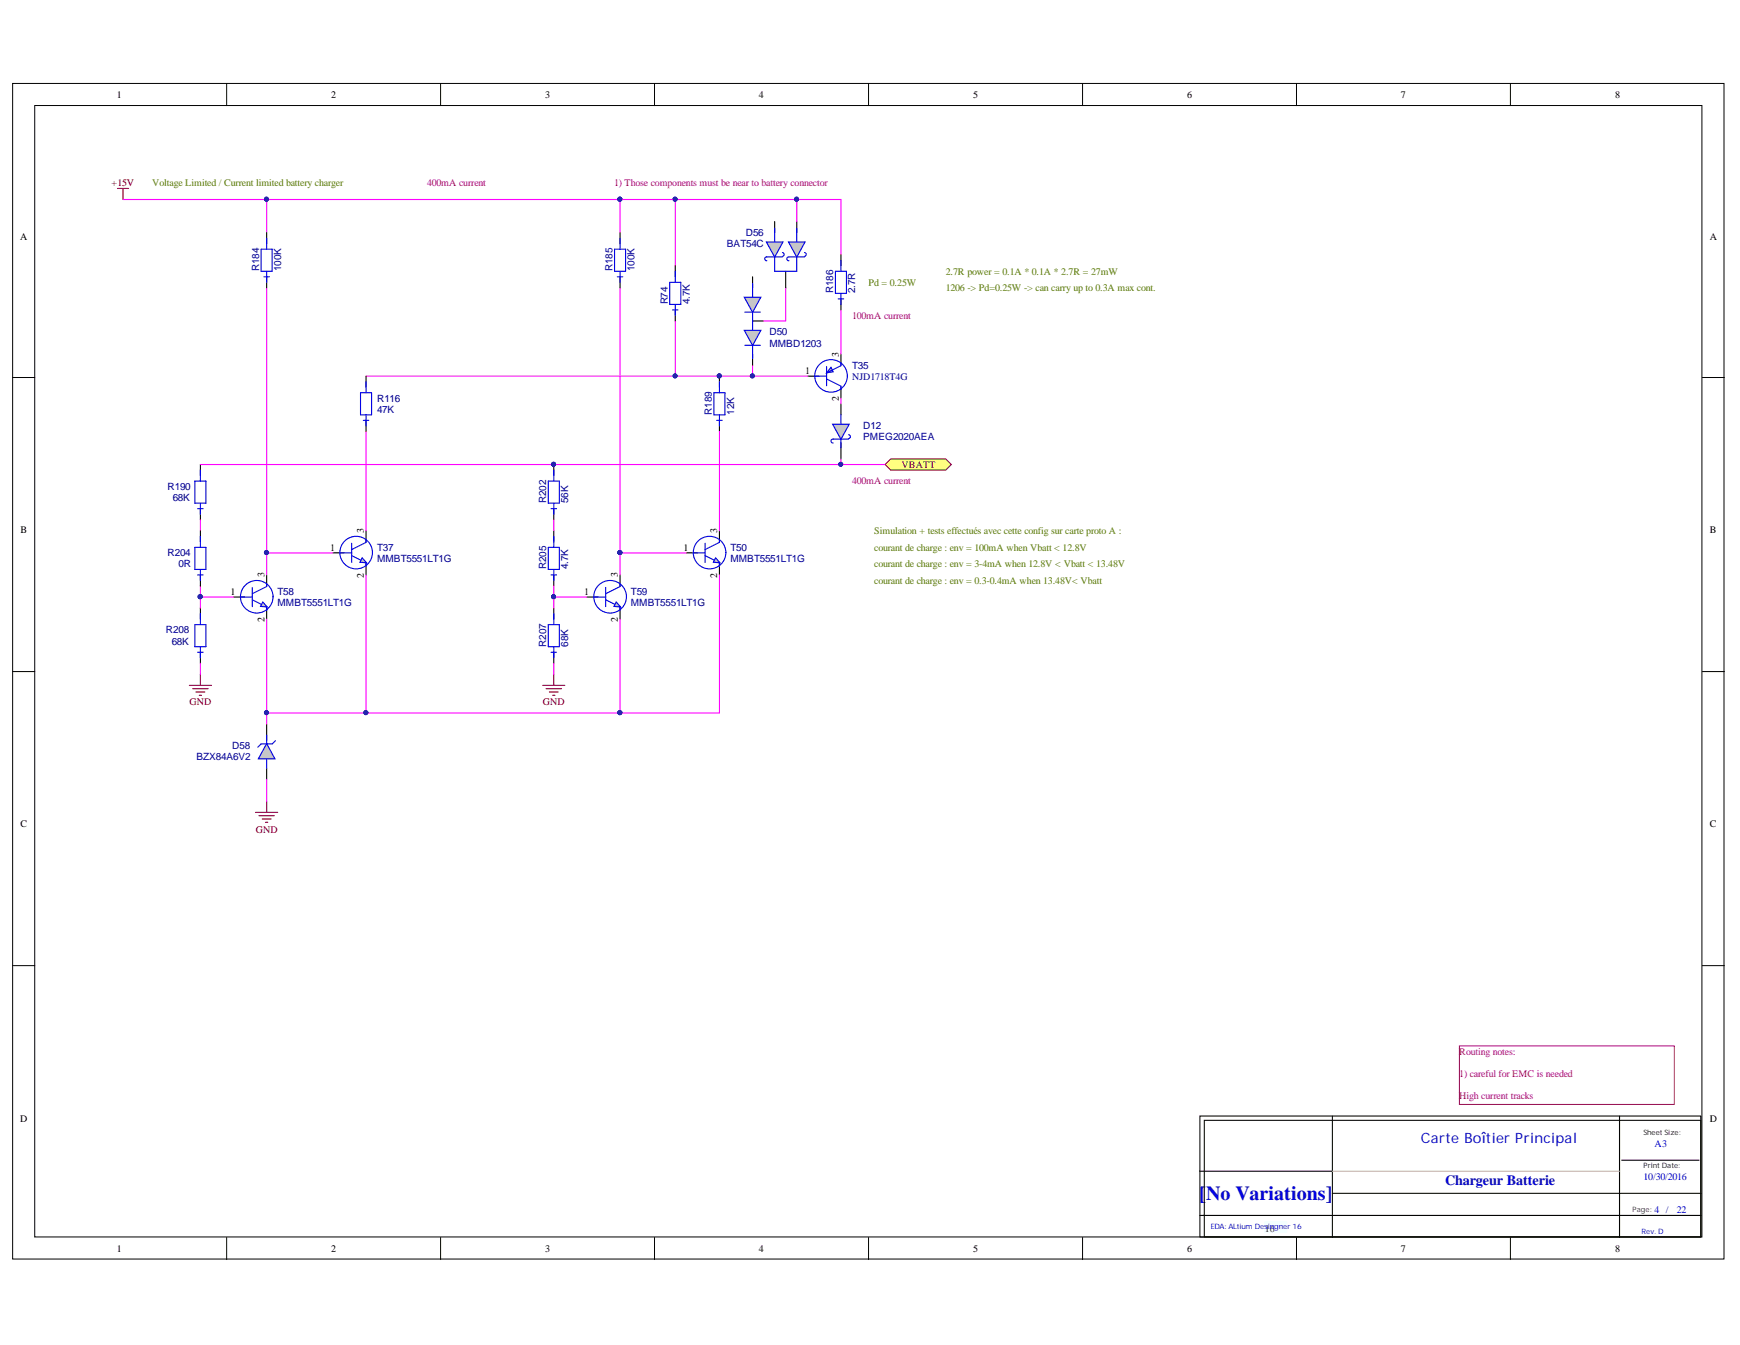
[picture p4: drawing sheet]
<svg xmlns="http://www.w3.org/2000/svg" width="279mm" height="216mm" viewBox="0 0 279 216" stroke-linecap="round" stroke-linejoin="round" font-family="sans-serif">
<defs><g id="words">
<text font-size="3.2" fill="#0000bf" x="192.6" y="192.6">[No Variations]</text>
<g font-size="2.3" fill="#0000bf">
<text x="228.2" y="183.4">Carte Boîtier Principal</text>
<text x="232" y="190.2">Chargeur Batterie</text>
</g>
<g font-size="1.6">
<text x="18.8" y="15.7">1</text>
<text x="53.2" y="15.7">2</text>
<text x="87.5" y="15.7">3</text>
<text x="121.9" y="15.7">4</text>
<text x="156.3" y="15.7">5</text>
<text x="190.6" y="15.7">6</text>
<text x="224.9" y="15.7">7</text>
<text x="259.4" y="15.7">8</text>
<text x="3.2" y="38.5">A</text>
<text x="274.6" y="38.5">A</text>
<text x="134.7" y="57.2" transform="rotate(-90 134.7 57.2)">3</text>
<text x="129.3" y="60">1</text>
<text x="134.7" y="64.4" transform="rotate(-90 134.7 64.4)">2</text>
<text x="3.3" y="85.6">B</text>
<text x="53" y="88.4">1</text>
<text x="58.4" y="85.5" transform="rotate(-90 58.4 85.5)">3</text>
<text x="109.8" y="88.4">1</text>
<text x="115.2" y="85.5" transform="rotate(-90 115.2 85.5)">3</text>
<text x="274.6" y="85.6">B</text>
<text x="37" y="95.5">1</text>
<text x="42.5" y="92.6" transform="rotate(-90 42.5 92.6)">3</text>
<text x="58.4" y="92.7" transform="rotate(-90 58.4 92.7)">2</text>
<text x="93.8" y="95.5">1</text>
<text x="99.2" y="92.6" transform="rotate(-90 99.2 92.6)">3</text>
<text x="115.2" y="92.7" transform="rotate(-90 115.2 92.7)">2</text>
<text x="42.5" y="99.8" transform="rotate(-90 42.5 99.8)">2</text>
<text x="99.2" y="99.8" transform="rotate(-90 99.2 99.8)">2</text>
<text x="3.3" y="132.8">C</text>
<text x="274.6" y="132.8">C</text>
<text x="3.2" y="180">D</text>
<text x="274.6" y="180">D</text>
<text x="18.8" y="200.9">1</text>
<text x="53.2" y="200.9">2</text>
<text x="87.5" y="200.9">3</text>
<text x="121.9" y="200.9">4</text>
<text x="156.3" y="200.9">5</text>
<text x="190.6" y="200.9">6</text>
<text x="224.9" y="200.9">7</text>
<text x="259.4" y="200.9">8</text>
</g>
<g font-size="1.6" fill="#800000">
<text x="17.9" y="29.9">+15V</text>
<text x="144.8" y="75.1">VBATT</text>
<text x="30.4" y="113.2">GND</text>
<text x="87.2" y="113.2">GND</text>
<text x="41.1" y="133.6">GND</text>
</g>
<g font-size="1.6" fill="#567700">
<text x="24.4" y="29.9">Voltage Limited / Current limited battery charger</text>
<text x="139.4" y="45.9">Pd = 0.25W</text>
<text x="151.9" y="44.1">2.7R power = 0.1A * 0.1A * 2.7R = 27mW</text>
<text x="151.9" y="46.7">1206 -&gt; Pd=0.25W -&gt; can carry up to 0.3A max cont.</text>
<text x="140.4" y="88.4">courant de charge : env = 100mA when Vbatt &lt; 12.8V</text>
<text x="140.4" y="85.7">Simulation + tests effectués avec cette config sur carte proto A :</text>
<text x="140.4" y="91">courant de charge : env = 3-4mA when 12.8V &lt; Vbatt &lt; 13.48V</text>
<text x="140.4" y="93.7">courant de charge : env = 0.3-0.4mA when 13.48V&lt; Vbatt</text>
</g>
<g font-size="1.6" fill="#a1006a">
<text x="68.6" y="29.9">400mA current</text>
<text x="98.6" y="29.9">1) Those components must be near to battery connector</text>
<text x="136.8" y="51.1">100mA current</text>
<text x="136.8" y="77.8">400mA current</text>
<text x="234.3" y="169.3">Routing notes:</text>
<text x="234.3" y="172.9">1) careful for EMC is needed</text>
<text x="234.3" y="176.4">High current tracks</text>
</g>
<g font-size="1.6" fill="#000080">
<text x="116.7" y="39.6">BAT54C</text>
<text x="119.7" y="37.9">D56</text>
<text x="41.6" y="43.5" transform="rotate(-90 41.6 43.5)">R184</text>
<text x="45.2" y="43.5" transform="rotate(-90 45.2 43.5)">100K</text>
<text x="98.3" y="43.5" transform="rotate(-90 98.3 43.5)">R185</text>
<text x="101.9" y="43.5" transform="rotate(-90 101.9 43.5)">100K</text>
<text x="133.8" y="47.1" transform="rotate(-90 133.8 47.1)">R186</text>
<text x="137.3" y="47.1" transform="rotate(-90 137.3 47.1)">2.7R</text>
<text x="107.2" y="48.9" transform="rotate(-90 107.2 48.9)">R74</text>
<text x="110.8" y="48.9" transform="rotate(-90 110.8 48.9)">4.7K</text>
<text x="123.5" y="53.8">D50</text>
<text x="123.5" y="55.6">MMBD1203</text>
<text x="136.8" y="59.2">T35</text>
<text x="60.5" y="64.5">R116</text>
<text x="136.8" y="60.9">NJD1718T4G</text>
<text x="60.5" y="66.3">47K</text>
<text x="114.3" y="66.6" transform="rotate(-90 114.3 66.6)">R189</text>
<text x="117.9" y="66.6" transform="rotate(-90 117.9 66.6)">12K</text>
<text x="138.6" y="70.7">PMEG2020AEA</text>
<text x="138.6" y="68.9">D12</text>
<text x="26.9" y="78.7">R190</text>
<text x="27.7" y="80.5">68K</text>
<text x="87.7" y="80.8" transform="rotate(-90 87.7 80.8)">R202</text>
<text x="91.2" y="80.8" transform="rotate(-90 91.2 80.8)">56K</text>
<text x="26.9" y="89.3">R204</text>
<text x="60.5" y="88.4">T37</text>
<text x="117.3" y="88.4">T50</text>
<text x="28.7" y="91">0R</text>
<text x="44.6" y="95.5">T58</text>
<text x="60.5" y="90.2">MMBT5551LT1G</text>
<text x="87.7" y="91.4" transform="rotate(-90 87.7 91.4)">R205</text>
<text x="91.2" y="91.4" transform="rotate(-90 91.2 91.4)">4.7K</text>
<text x="101.3" y="95.5">T59</text>
<text x="117.3" y="90.2">MMBT5551LT1G</text>
<text x="26.6" y="101.7">R208</text>
<text x="44.6" y="97.3">MMBT5551LT1G</text>
<text x="101.3" y="97.3">MMBT5551LT1G</text>
<text x="27.6" y="103.5">68K</text>
<text x="87.7" y="103.8" transform="rotate(-90 87.7 103.8)">R207</text>
<text x="91.2" y="103.8" transform="rotate(-90 91.2 103.8)">68K</text>
<text x="31.5" y="122.1">BZX84A6V2</text>
<text x="37.3" y="120.3">D58</text>
</g>
<g font-size="1.6" fill="#00f">
<text x="265.7" y="184.1">A3</text>
<text x="263.9" y="189.4">10/30/2016</text>
<text x="265.7" y="194.8">4 /</text>
<text x="269.2" y="194.8">22</text>
</g>
<text font-size="1.6" fill="#323543" x="203.1" y="197.8">16</text>
<text font-size="1.2" fill="#172721" x="263.9" y="182.2">Sheet Size:</text>
<text font-size="1.2" fill="#001b31" x="263.9" y="187.5">Print Date:</text>
<g font-size="1.2" fill="#00f">
<text x="194.4" y="197.3">EDA: ALtium Desingner 16</text>
<text x="263.6" y="198.1">Rev. D</text>
</g>
<text font-size="1.2" fill="#323543" x="262.1" y="194.6">Page:</text>
</g></defs>
<g fill="#fff" stroke="#000" stroke-width=".16">
<path d="M2 13.4h274.8v188.7h-274.8z"/>
<path d="M5.6 16.9h267.7v181.7h-267.7z"/>
</g>
<g fill="none" stroke="#000" stroke-width=".16">
<path d="M36.4 13.4v3.6M70.7 13.4v3.6M105.1 13.4v3.6M139.5 13.4v3.6M173.8 13.4v3.6M208.2 13.4v3.6M242.5 13.4v3.6M2 60.6h3.6M273.4 60.6h3.5M2 107.8h3.6M273.4 107.8h3.5M2 155h3.6"/>
<path d="M273.4 155h3.5M36.4 198.6v3.6M70.7 198.6v3.6M105.1 198.6v3.6M139.5 198.6v3.6M173.8 198.6v3.6M208.2 198.6v3.6M242.5 198.6v3.6"/>
</g>
<path d="M42.8 116.2v2.7M42.8 123.3v1.8" fill="none" stroke="#000" stroke-width=".18"/>
<path d="M42.8 119.4l1.3 2.4h-2.6z" fill="#c0c0c0"/>
<path d="M42.8 119.4l1.3 2.4h-2.6zM42.8 118v1.4M44.2 118.9l-.5 .5h-1.8l-.5 .5M42.8 121.9v1.4" fill="none" stroke="#00f" stroke-width=".18"/>
<path d="M41 130.4h3.6M41.6 130.9h2.5M42.1 131.5h1.4M42.6 132h.4M42.8 128.6v1.8" fill="none" stroke="#800000" stroke-width=".18"/>
<path d="M142.1 74.6l.9-.9h8.9l.9 .9-.9 .9h-8.9z" fill-rule="evenodd" fill="#ffff80" stroke="#800000" stroke-width=".16"/>
<path d="M18.9 30.3h1.7M19.8 30.3v1.7" fill="none" stroke="#800000" stroke-width=".18"/>
<path d="M42.8 125.1v3.5" fill="none" stroke="#f0f" stroke-width=".18"/>
<g fill="none" stroke="#000" stroke-width=".18">
<path d="M32.2 74.6v1.7M88.9 74.6v1.7M32.2 81.7v1.7M32.2 97.6v1.8M37.5 95.8h1.8M42.8 92.3v1.8M42.8 97.6v1.8M88.9 81.7v1.7M88.9 85.2v1.8M88.9 92.3v1.8M88.9 97.6v1.8M32.2 104.7v1.8"/>
<path d="M88.9 104.7v1.8"/>
</g>
<g fill="none" stroke="#00f" stroke-width=".18">
<path d="M31.3 77.2h1.8v3.6h-1.8zM32.2 75.5v1.7M88 77.2h1.8v3.6h-1.8zM88.9 75.5v1.7M31.7 81.7h.9M32.2 80.8v1.7M32.2 98.5v1.8M40.5 96.3l2.3 1.1v.6M88 87.9h1.8v3.5h-1.8zM88.5 92.3h.9M88.5 81.7h.9M88.9 80.8v1.7"/>
<path d="M88.9 86.1v1.8M88.9 91.4v1.8M88.9 98.5v1.8M31.3 100.3h1.8v3.5h-1.8zM31.7 104.7h.9M32.2 103.8v1.8M88 100.3h1.8v3.5h-1.8zM88.5 104.7h.9M88.9 103.8v1.8"/>
</g>
<circle cx="88.9" cy="74.5" r=".31" fill="#000080" stroke="#000080" stroke-width=".16"/>
<path d="M42.2 96.6l.7 .8-1.1-.1z" fill="#c0c0c0"/>
<g fill="none" stroke="#00f" stroke-width=".18">
<path d="M38.6 95.8h1.9M40.5 94.3v3.1M42.2 96.6l.7 .8-1.1-.1zM42.8 93.7v.5l-2.3 1.1M56.5 89.2l2.3 1.1v.6"/>
<circle cx="41.2" cy="95.8" r="2.62"/>
</g>
<path d="M53.5 88.7h1.7M58.8 85.2v1.8M58.8 90.5v1.8" fill="none" stroke="#000" stroke-width=".18"/>
<path d="M58.2 89.5l.7 .8h-1.1z" fill="#c0c0c0"/>
<g fill="none" stroke="#00f" stroke-width=".18">
<path d="M54.6 88.7h1.9M56.5 87.2v3.1M58.2 89.5l.7 .8h-1.1zM58.8 86.6v.5l-2.3 1.1M97.3 96.3l2.3 1.1v.6"/>
<circle cx="57.2" cy="88.7" r="2.62"/>
</g>
<path d="M32.2 94.1v3.5M32.2 95.8h5.3M42.8 99.4v16.8M32.2 106.5v1.7" fill="none" stroke="#f0f" stroke-width=".18"/>
<g fill="#000080" stroke="#000080" stroke-width=".16">
<circle cx="42.8" cy="114.4" r=".32"/>
<circle cx="32.1" cy="95.8" r=".32"/>
</g>
<path d="M30.4 110h3.6M30.9 110.5h2.5M31.5 111.1h1.4M32 111.6h.4M32.2 108.2v1.8" fill="none" stroke="#800000" stroke-width=".18"/>
<path d="M94.2 95.8h1.8M99.6 92.3v1.8M99.6 97.6v1.8" fill="none" stroke="#000" stroke-width=".18"/>
<path d="M98.9 96.6l.8 .8-1.1-.1z" fill="#c0c0c0"/>
<g fill="none" stroke="#00f" stroke-width=".18">
<path d="M95.4 95.8h1.9M97.3 94.3v3.1M98.9 96.6l.8 .8-1.1-.1zM99.6 93.7v.5l-2.3 1.1M113.2 89.2l2.3 1.1v.6"/>
<circle cx="98" cy="95.8" r="2.62"/>
</g>
<path d="M110.2 88.7h1.8M115.5 85.2v1.8M115.5 90.5v1.8" fill="none" stroke="#000" stroke-width=".18"/>
<path d="M114.9 89.5l.7 .8h-1.1z" fill="#c0c0c0"/>
<g fill="none" stroke="#00f" stroke-width=".18">
<path d="M132.7 60.8l2.3 1.2v.5M111.4 88.7h1.8M113.2 87.2v3.1M114.9 89.5l.7 .8h-1.1zM115.5 86.6v.5l-2.3 1.1"/>
<circle cx="113.9" cy="88.7" r="2.62"/>
</g>
<g fill="none" stroke="#f0f" stroke-width=".18">
<path d="M19.8 32h79.8v5.3M42.8 32v5.3M108.4 32v10.7M42.8 46.2v46.1M108.4 51.5v8.9M58.8 69.2v16M32.2 83.4v1.8M42.8 88.7h10.7M58.8 92.3v22.1M88.9 83.4v1.8M88.9 94.1v3.5M88.9 95.8h5.3"/>
<path d="M99.6 99.4v15M110.2 88.7h-10.6v3.6M115.5 92.3v22.1h-15.9M42.8 114.4h56.8M88.9 106.5v1.7"/>
</g>
<g fill="#000080" stroke="#000080" stroke-width=".16">
<circle cx="58.7" cy="114.4" r=".32"/>
<circle cx="42.8" cy="114.4" r=".32"/>
<circle cx="99.5" cy="114.4" r=".32"/>
<circle cx="88.9" cy="95.8" r=".32"/>
<circle cx="42.8" cy="88.7" r=".32"/>
<circle cx="99.5" cy="88.7" r=".32"/>
<circle cx="42.8" cy="32" r=".32"/>
<circle cx="99.5" cy="32" r=".32"/>
<circle cx="108.4" cy="32" r=".32"/>
<circle cx="108.4" cy="60.3" r=".31"/>
</g>
<path d="M87.2 110h3.5M87.7 110.5h2.5M88.2 111.1h1.4M88.7 111.6h.4M88.9 108.2v1.8" fill="none" stroke="#800000" stroke-width=".18"/>
<path d="M135 56.8v1.8M129.7 60.4h1.8M135 62.2v1.7" fill="none" stroke="#000" stroke-width=".18"/>
<path d="M133.4 59l.4 .7-1.1 .2z" fill="#c0c0c0"/>
<g fill="none" stroke="#00f" stroke-width=".18">
<path d="M132.7 58.8v3.1M133.4 59l.4 .7-1.1 .2zM135 58.3v.4l-2.3 1.2M114.6 63h1.8v3.6h-1.8zM115.1 67.5h.9M115.5 61.3v1.7M115.5 66.6v1.8M130.9 60.4h1.8"/>
<circle cx="133.4" cy="60.3" r="2.62"/>
</g>
<path d="M99.6 46.2v42.5M120.8 58.6v1.8M135 49.8v7M32.2 74.6h109.9M115.5 69.2v16" fill="none" stroke="#f0f" stroke-width=".18"/>
<g fill="#000080" stroke="#000080" stroke-width=".16">
<circle cx="120.8" cy="60.3" r=".31"/>
<circle cx="88.9" cy="74.5" r=".31"/>
<circle cx="135" cy="74.5" r=".31"/>
<circle cx="99.5" cy="88.7" r=".32"/>
<circle cx="115.5" cy="60.3" r=".31"/>
</g>
<path d="M120.8 51.5h1.8M120.8 44.4v1.8M115.5 60.4v1.8M115.5 67.5v1.7" fill="none" stroke="#000" stroke-width=".18"/>
<path d="M119.5 47.7h2.7l-1.4 2.4z" fill="#c0c0c0"/>
<path d="M119.5 47.7h2.7l-1.4 2.4zM119.6 50.1h2.5M120.8 45.5v2.1M120.8 50.1v2.8M120.8 55.4v2.1" fill="none" stroke="#00f" stroke-width=".18"/>
<path d="M120.8 56.8v1.8" fill="none" stroke="#000" stroke-width=".18"/>
<path d="M119.5 53h2.7l-1.4 2.5z" fill="#c0c0c0"/>
<path d="M119.5 53h2.7l-1.4 2.5zM119.6 55.4h2.5M31.3 87.9h1.8v3.5h-1.8zM31.7 92.3h.9M32.2 86.1v1.8M32.2 91.4v1.8" fill="none" stroke="#00f" stroke-width=".18"/>
<path d="M126.2 46.2v5.3h-3.6" fill="none" stroke="#f0f" stroke-width=".18"/>
<path d="M124.4 35.6v1.7M127.9 35.6v1.7M126.2 43.5v2.7M32.2 85.2v1.8M32.2 92.3v1.8" fill="none" stroke="#000" stroke-width=".18"/>
<path d="M123.1 38.8h2.6l-1.3 2.5z" fill="#c0c0c0"/>
<path d="M123.1 38.8h2.6l-1.3 2.5z" fill="none" stroke="#00f" stroke-width=".18"/>
<path d="M126.6 38.8h2.7l-1.4 2.5z" fill="#c0c0c0"/>
<g fill="none" stroke="#00f" stroke-width=".18">
<path d="M124.4 36.6v2.2M126.6 38.8h2.7l-1.4 2.5zM127.9 36.6v2.2M107.5 45.3h1.8v3.6h-1.8zM108 49.8h.9M108.4 43.5v1.8M108.4 48.9v1.7M124.4 41.2v2.3h3.5v-2.3M125.6 40.5a.31 .31 0 0 1 .3 .3 .31 .31 0 0 1-.3 .4M125.6 41.2h-2.4a.32 .32 0 0 0-.4 .3 .32 .32 0 0 0 .3 .4M129.2 40.5a.31 .31 0 0 1 .3 .3 .31 .31 0 0 1-.3 .4M129.2 41.2h-2.5a.32 .32 0 0 0-.4 .3 .32 .32 0 0 0 .4 .4"/>
<path d="M57.9 63h1.8v3.6h-1.8zM58.3 67.5h.9M58.8 61.3v1.7M58.8 66.6v1.8"/>
</g>
<path d="M99.6 32h35.4v8.9M127.9 32v3.6M58.8 60.4h70.9" fill="none" stroke="#f0f" stroke-width=".18"/>
<g fill="#000080" stroke="#000080" stroke-width=".16">
<circle cx="108.4" cy="60.3" r=".31"/>
<circle cx="115.5" cy="60.3" r=".31"/>
<circle cx="120.8" cy="60.3" r=".31"/>
<circle cx="99.5" cy="32" r=".32"/>
<circle cx="108.4" cy="32" r=".32"/>
<circle cx="127.9" cy="32" r=".32"/>
</g>
<path d="M108.4 42.7v1.7M108.4 49.8v1.7M58.8 60.4v1.8M58.8 67.5v1.7" fill="none" stroke="#000" stroke-width=".18"/>
<path d="M234.3 167.9h34.6v9.4h-34.6z" fill="#fff" stroke="#a1006a" stroke-width=".16"/>
<path d="M42.8 37.3v1.8M99.6 37.3v1.8M42.8 44.4v1.8M99.6 44.4v1.8M135 40.9v1.8M135 48v1.8M135 64.8v1.8M135 71v2.7" fill="none" stroke="#000" stroke-width=".18"/>
<path d="M42.8 38.2v1.8M99.6 38.2v1.8M41.9 40h1.8v3.5h-1.8zM42.4 44.4h.9M42.8 43.5v1.8M98.7 40h1.8v3.5h-1.8zM99.1 44.4h.9M99.6 43.5v1.8M134.1 43.5h1.8v3.6h-1.8zM134.6 48h.9M135 41.8v1.7M135 47.1v1.8" fill="none" stroke="#00f" stroke-width=".18"/>
<path d="M133.7 68.1h2.7l-1.4 2.4z" fill="#c0c0c0"/>
<path d="M133.7 68.1h2.7l-1.4 2.4zM135 66.6v1.4M135 70.5v1.4M136.3 69.8a.31 .31 0 0 1 .3 .3 .31 .31 0 0 1-.3 .3M136.3 70.5h-2.5a.32 .32 0 0 0-.4 .3 .32 .32 0 0 0 .4 .3" fill="none" stroke="#00f" stroke-width=".18"/>
<path d="M135 63.9v.9M135 73.7v.9" fill="none" stroke="#f0f" stroke-width=".18"/>
<circle cx="135" cy="74.5" r=".31" fill="#000080" stroke="#000080" stroke-width=".16"/>
<path d="M203.1 196.1h3.5v1.7h-3.5z" fill="#f0ffff" stroke="#f0ffff" stroke-width=".16"/>
<path d="M192.7 179.1h80.4v19.5h-80.4z" fill="none" stroke="#110f0a" stroke-width=".18"/>
<path d="M193.4 179.8h79.7v18.8h-79.7zM213.9 179.1v19.5M192.7 188h21.2M213.9 191.6h59.3" fill="none" stroke="#080d02" stroke-width=".18"/>
<path d="M260.1 179.1v19.5M192.7 195.1h80.5M260.4 186.2h12.4" fill="none" stroke="#000" stroke-width=".18"/>
<path d="M213.9 188h46.2" fill="none" stroke="#beb5b2" stroke-width=".18"/>
<use href="#words"/>
</svg>
